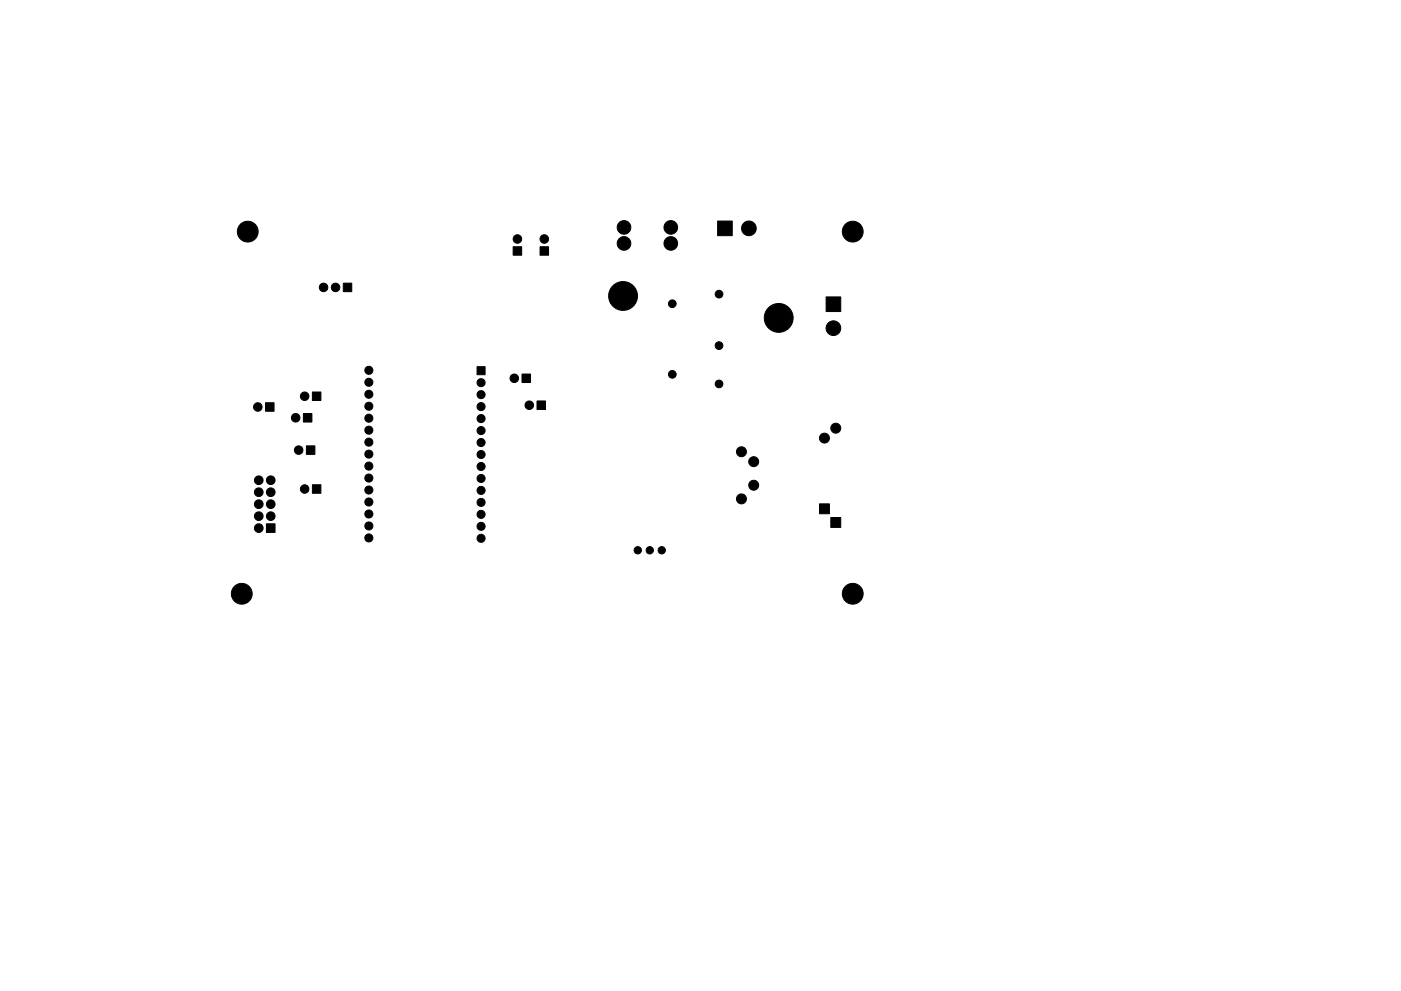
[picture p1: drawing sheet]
<svg xmlns="http://www.w3.org/2000/svg" width="297mm" height="210mm" viewBox="0 0 297 210" stroke-linecap="round" stroke-linejoin="round" font-family="sans-serif">
<g fill="#000" stroke="#000" stroke-width=".21">
<path d="M108.8 52.3h1.8v1.8h-1.8zM114.5 52.3h1.8v1.8h-1.8zM152.2 46.9h3.1v3.1h-3.1zM72.8 60.1h1.8v1.8h-1.8zM101.1 77.8h1.7v1.7h-1.7zM175.2 63h3.1v3.1h-3.1zM56.3 85.4h1.8v1.8h-1.8zM64.3 87.7h1.8v1.8h-1.8zM65 94.6h1.8v1.8h-1.8zM66.2 83.2h1.8v1.8h-1.8zM110.7 79.4h1.8v1.8h-1.8zM113.9 85.1h1.8v1.8h-1.8z"/>
<path d="M56.5 111.1h1.8v1.9h-1.8zM66.2 102.9h1.8v1.8h-1.8zM173.8 106.9h2.1v2.1h-2.1zM176.2 109.8h2.1v2.1h-2.1z"/>
<circle cx="52.5" cy="49.1" r="2.21"/>
<circle cx="109.7" cy="50.7" r=".9"/>
<circle cx="115.4" cy="50.7" r=".9"/>
<circle cx="132.3" cy="48.2" r="1.45"/>
<circle cx="132.3" cy="51.6" r="1.45"/>
<circle cx="142.2" cy="51.6" r="1.45"/>
<circle cx="142.2" cy="48.2" r="1.45"/>
<circle cx="158.8" cy="48.5" r="1.56"/>
<circle cx="180.8" cy="49.1" r="2.21"/>
<circle cx="68.6" cy="61" r=".9"/>
<circle cx="71.1" cy="61" r=".9"/>
<circle cx="78.2" cy="78.6" r=".85"/>
<circle cx="132.1" cy="62.8" r="3.1"/>
<circle cx="142.5" cy="79.4" r=".81"/>
<circle cx="142.5" cy="64.4" r=".81"/>
<circle cx="152.4" cy="73.3" r=".82"/>
<circle cx="152.4" cy="62.4" r=".81"/>
<circle cx="165.1" cy="67.5" r="3.1"/>
<circle cx="176.7" cy="69.6" r="1.56"/>
<circle cx="54.7" cy="86.3" r=".9"/>
<circle cx="62.7" cy="88.6" r=".9"/>
<circle cx="63.3" cy="95.5" r=".9"/>
<circle cx="64.6" cy="84.1" r=".9"/>
<circle cx="78.2" cy="83.6" r=".85"/>
<circle cx="78.2" cy="88.7" r=".85"/>
<circle cx="78.2" cy="81.1" r=".85"/>
<circle cx="78.2" cy="86.2" r=".85"/>
<circle cx="78.2" cy="96.3" r=".86"/>
<circle cx="78.2" cy="98.9" r=".86"/>
<circle cx="78.2" cy="93.8" r=".86"/>
<circle cx="78.2" cy="91.3" r=".86"/>
<circle cx="102" cy="99" r=".85"/>
<circle cx="102" cy="88.8" r=".85"/>
<circle cx="102" cy="93.9" r=".85"/>
<circle cx="102" cy="83.7" r=".85"/>
<circle cx="102" cy="81.2" r=".85"/>
<circle cx="102" cy="96.4" r=".85"/>
<circle cx="102" cy="86.3" r=".85"/>
<circle cx="102" cy="91.3" r=".85"/>
<circle cx="109" cy="80.3" r=".9"/>
<circle cx="112.2" cy="86" r=".9"/>
<circle cx="152.4" cy="81.5" r=".81"/>
<circle cx="157.2" cy="95.8" r="1.06"/>
<circle cx="159.8" cy="97.9" r="1.06"/>
<circle cx="174.8" cy="92.9" r="1.06"/>
<circle cx="177.2" cy="90.8" r="1.06"/>
<circle cx="54.9" cy="109.5" r=".92"/>
<circle cx="54.9" cy="107" r=".92"/>
<circle cx="54.9" cy="104.4" r=".92"/>
<circle cx="54.9" cy="112" r=".92"/>
<circle cx="54.9" cy="101.9" r=".92"/>
<circle cx="57.4" cy="104.4" r=".92"/>
<circle cx="57.4" cy="109.5" r=".92"/>
<circle cx="57.4" cy="101.9" r=".92"/>
<circle cx="57.4" cy="107" r=".92"/>
<circle cx="64.6" cy="103.8" r=".9"/>
<circle cx="78.2" cy="109" r=".85"/>
<circle cx="78.2" cy="101.4" r=".85"/>
<circle cx="78.2" cy="106.5" r=".85"/>
<circle cx="78.2" cy="104" r=".85"/>
<circle cx="78.2" cy="111.6" r=".85"/>
<circle cx="78.2" cy="114.1" r=".86"/>
<circle cx="102" cy="114.2" r=".85"/>
<circle cx="102" cy="101.5" r=".85"/>
<circle cx="102" cy="111.7" r=".85"/>
<circle cx="102" cy="104" r=".85"/>
<circle cx="102" cy="109.1" r=".85"/>
<circle cx="102" cy="106.6" r=".85"/>
<circle cx="135.2" cy="116.8" r=".77"/>
<circle cx="137.8" cy="116.8" r=".77"/>
<circle cx="140.3" cy="116.8" r=".77"/>
<circle cx="157.2" cy="105.8" r="1.06"/>
<circle cx="159.8" cy="102.9" r="1.06"/>
<circle cx="51.3" cy="126" r="2.21"/>
<circle cx="180.8" cy="126" r="2.21"/>
</g>
</svg>
